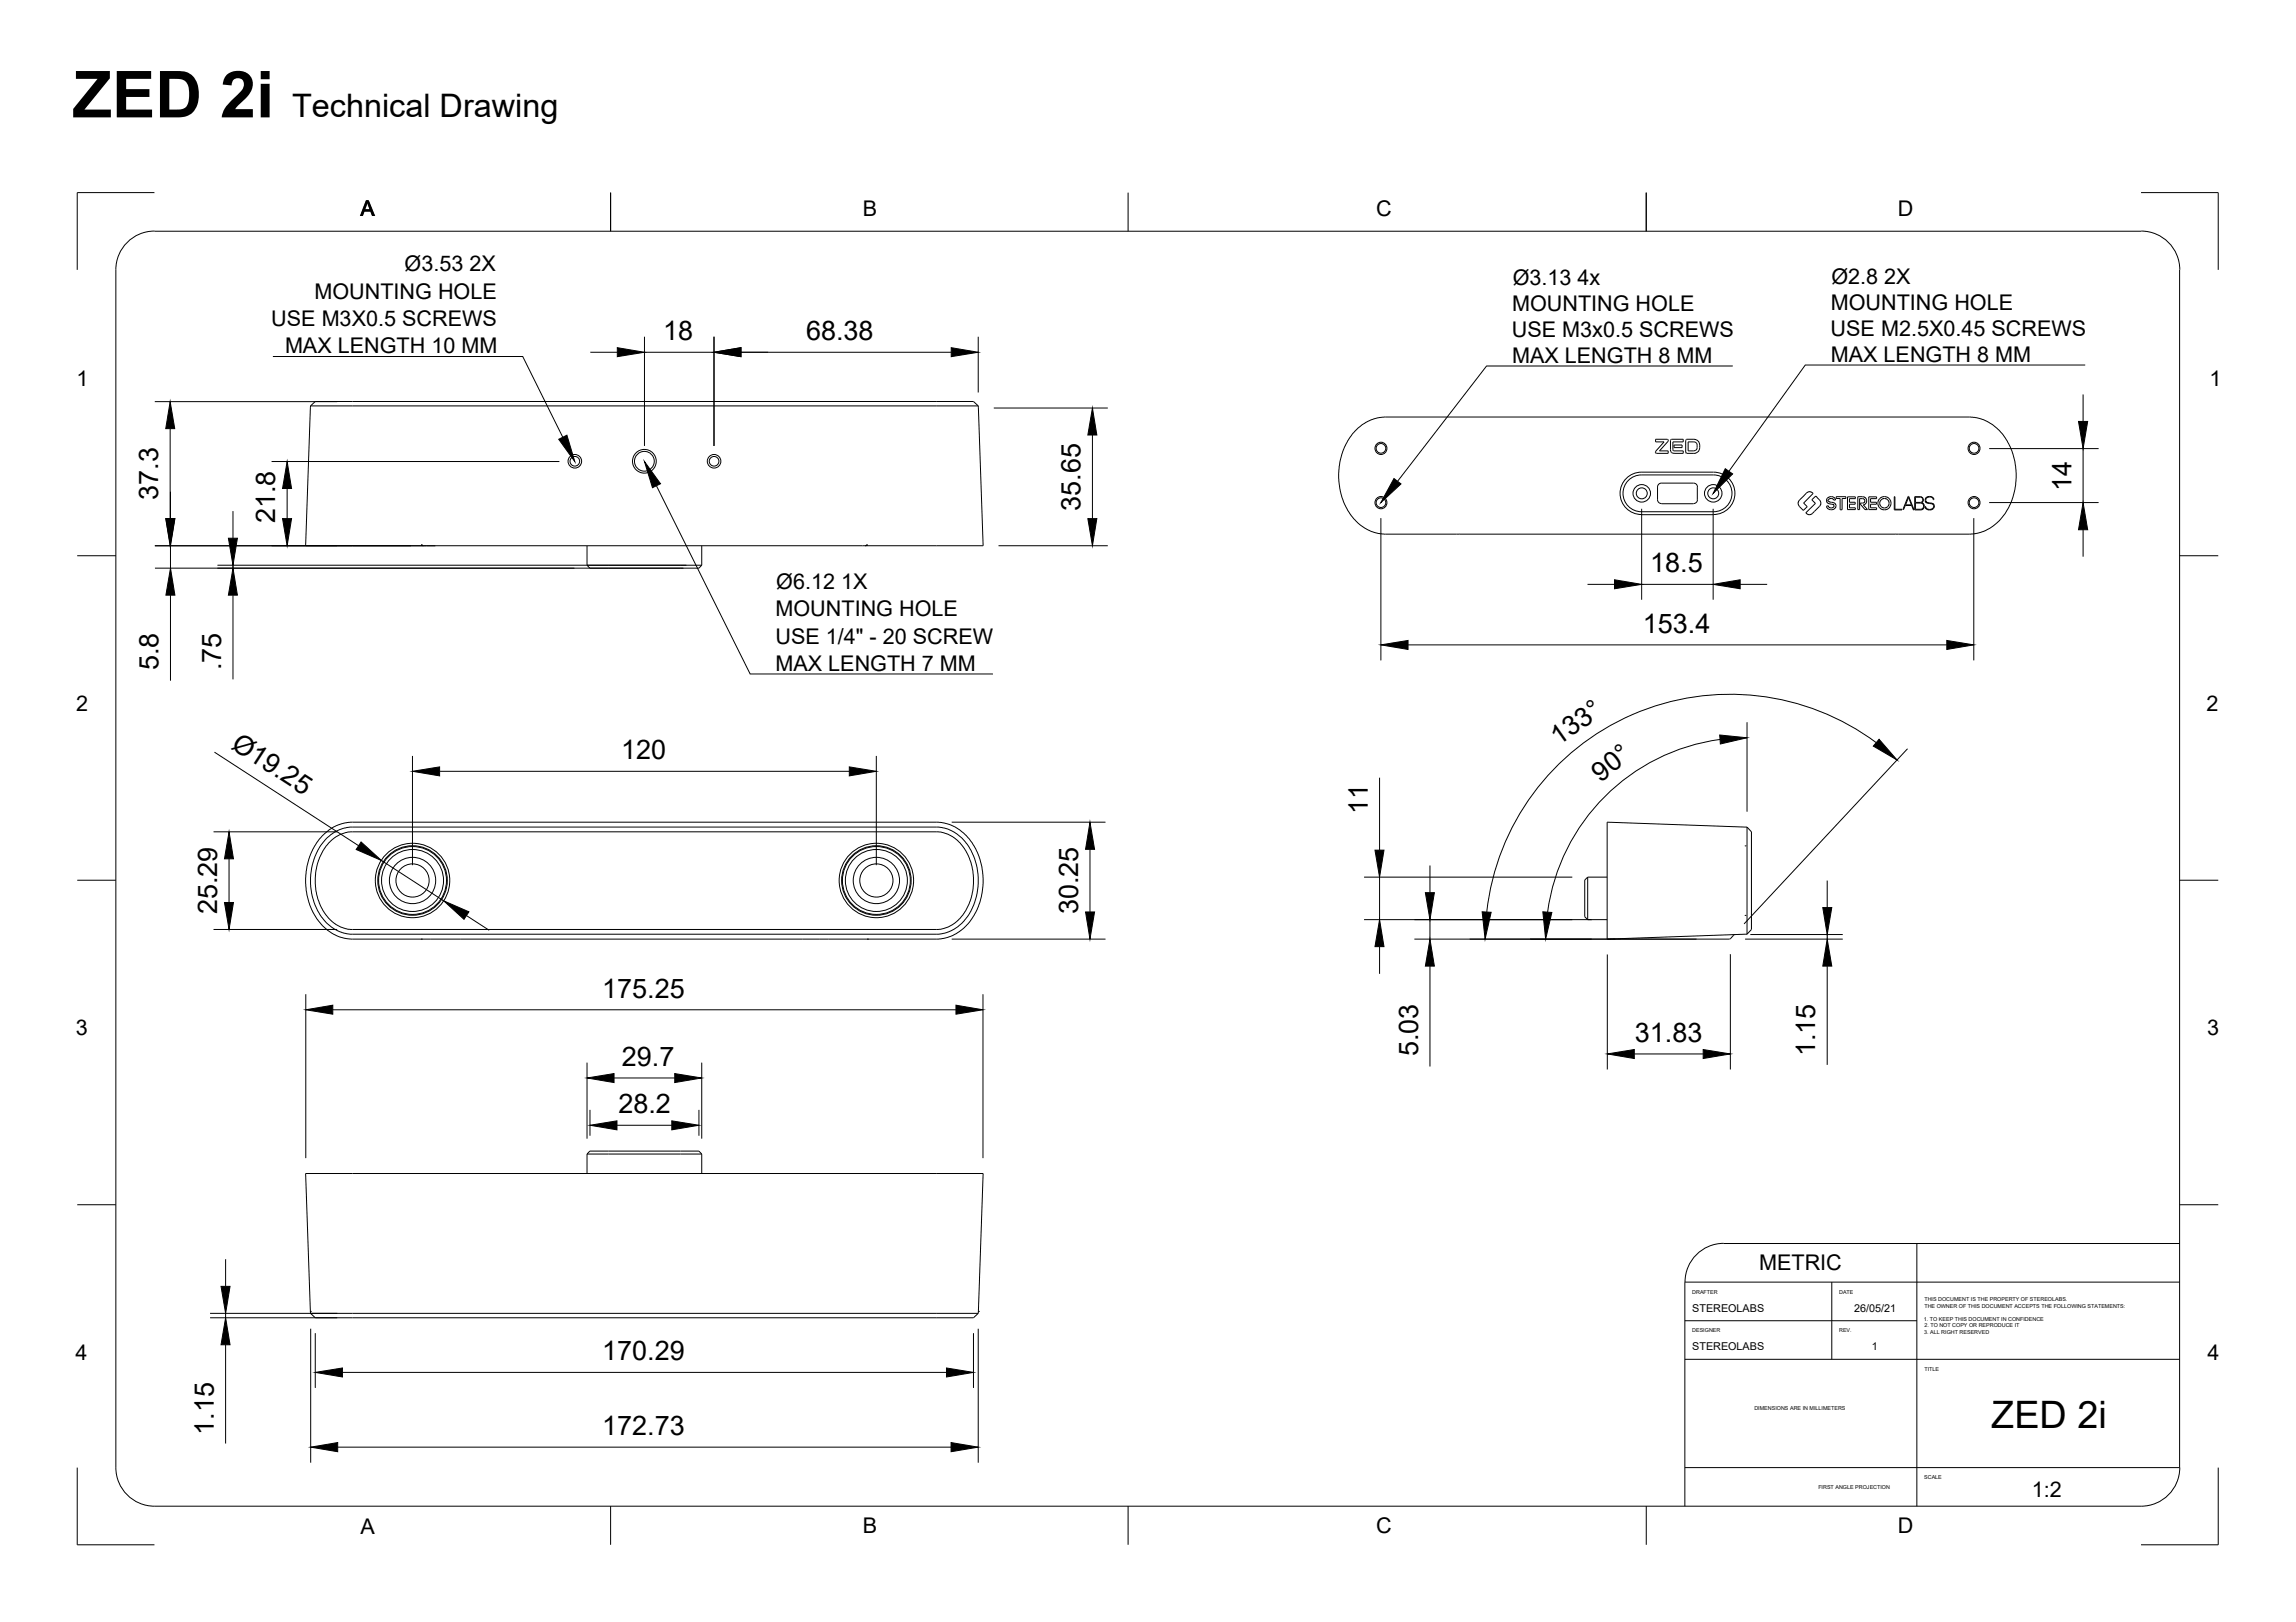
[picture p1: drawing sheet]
<svg xmlns="http://www.w3.org/2000/svg" width="297mm" height="210mm" viewBox="0 0 297 210" stroke-linecap="round" stroke-linejoin="round" font-family="sans-serif">
<defs><g id="words">
<text font-size="8.4" x="9.4" y="15.2">ZED 2i</text>
<text font-size="4.9" x="257.6" y="184.8">ZED 2i</text>
<text font-size="4.2" x="37.8" y="15.2">Technical Drawing</text>
<g font-size="3.5">
<text x="85.8" y="44">18</text>
<text x="104.3" y="44">68.38</text>
<text x="20.5" y="64.7" transform="rotate(-90 20.5 64.7)">37.3</text>
<text x="268" y="63.6" transform="rotate(-90 268 63.6)">14</text>
<text x="35.6" y="67.7" transform="rotate(-90 35.6 67.7)">21.8</text>
<text x="139.8" y="66.1" transform="rotate(-90 139.8 66.1)">35.65</text>
<text x="213.5" y="74.1">18.5</text>
<text x="212.5" y="81.9">153.4</text>
<text x="20.5" y="86.7" transform="rotate(-90 20.5 86.7)">5.8</text>
<text x="28.6" y="86.7" transform="rotate(-90 28.6 86.7)">.75</text>
<text x="29.8" y="96.7" transform="rotate(33 29.8 96.7)">Ø19.25</text>
<text x="80.3" y="98.3">120</text>
<text x="201.6" y="96.5" transform="rotate(-35 201.6 96.5)">133°</text>
<text x="207.1" y="101.3" transform="rotate(-38 207.1 101.3)">90°</text>
<text x="177" y="105.4" transform="rotate(-90 177 105.4)">11</text>
<text x="28.1" y="118.3" transform="rotate(-90 28.1 118.3)">25.29</text>
<text x="139.5" y="118.3" transform="rotate(-90 139.5 118.3)">30.25</text>
<text x="77.9" y="129.1">175.25</text>
<text x="80.5" y="138">29.7</text>
<text x="183.5" y="136.7" transform="rotate(-90 183.5 136.7)">5.03</text>
<text x="211.5" y="134.8">31.83</text>
<text x="234.8" y="136.7" transform="rotate(-90 234.8 136.7)">1.15</text>
<text x="80" y="144.1">28.2</text>
<text x="77.9" y="176.1">170.29</text>
<text x="27.6" y="185.7" transform="rotate(-90 27.6 185.7)">1.15</text>
<text x="77.9" y="185.7">172.73</text>
</g>
<g font-size="2.8">
<text x="46.7" y="28">A</text>
<text x="111.6" y="28">B</text>
<text x="178.1" y="28">C</text>
<text x="245.5" y="28">D</text>
<text x="52.3" y="35.1">Ø3.53 2X</text>
<text x="40.7" y="38.7">MOUNTING HOLE</text>
<text x="195.6" y="40.2">MOUNTING HOLE</text>
<text x="195.7" y="36.9">Ø3.13 4x</text>
<text x="236.9" y="40.1">MOUNTING HOLE</text>
<text x="236.9" y="36.7">Ø2.8 2X</text>
<text x="35.1" y="42.2">USE M3X0.5 SCREWS</text>
<text x="36.9" y="45.7">MAX LENGTH 10 MM</text>
<text x="195.6" y="43.6">USE M3x0.5 SCREWS</text>
<text x="195.6" y="47">MAX LENGTH 8 MM</text>
<text x="236.8" y="43.5">USE M2.5X0.45 SCREWS</text>
<text x="236.9" y="46.8">MAX LENGTH 8 MM</text>
<text x="9.9" y="50">1</text>
<text x="285.8" y="50">1</text>
<text x="100.4" y="76.2">Ø6.12 1X</text>
<text x="100.3" y="79.7">MOUNTING HOLE</text>
<text x="100.3" y="83.3">USE 1/4&quot; - 20 SCREW</text>
<text x="100.3" y="86.8">MAX LENGTH 7 MM</text>
<text x="9.8" y="92">2</text>
<text x="285.5" y="92">2</text>
<text x="9.8" y="134">3</text>
<text x="285.5" y="134">3</text>
<text x="227.6" y="164.3">METRIC</text>
<text x="9.8" y="176">4</text>
<text x="285.6" y="176">4</text>
<text x="262.9" y="193.8">1:2</text>
<text x="46.7" y="198.5">A</text>
<text x="111.6" y="198.4">B</text>
<text x="178.1" y="198.4">C</text>
<text x="245.5" y="198.4">D</text>
</g>
<g font-size="1.4">
<text x="218.9" y="169.8">STEREOLABS</text>
<text x="239.9" y="169.8">26/05/21</text>
<text x="218.9" y="174.8">STEREOLABS</text>
<text x="242.1" y="174.7">1</text>
</g>
<g font-size=".7">
<text x="218.9" y="167.4">DRAFTER</text>
<text x="237.9" y="167.4">DATE</text>
<text x="218.9" y="172.4">DESIGNER</text>
<text x="237.9" y="172.4">REV.</text>
<text x="248.9" y="170.9">1. TO KEEP THIS DOCUMENT IN CONFIDENCE</text>
<text x="248.9" y="172.6">3. ALL RIGHT RESERVED</text>
<text x="249" y="168.4">THIS DOCUMENT IS THE PROPERTY OF STEREOLABS.</text>
<text x="249" y="169.3">THE OWNER OF THIS DOCUMENT ACCEPTS THE FOLLOWING STATEMENTS:</text>
<text x="249" y="171.8">2. TO NOT COPY OR REPRODUCE IT</text>
<text x="249" y="177.4">TITLE</text>
<text x="227" y="182.4">DIMENSIONS ARE IN MILLIMETERS</text>
<text x="248.9" y="191.4">SCALE</text>
<text x="235.2" y="192.7">FIRST ANGLE PROJECTION</text>
</g>
</g></defs>
<!-- layer: Visible -->
<g fill="none" stroke="#000" stroke-width=".13">
<path d="M40.2 52.5h86.4M40.2 52.5l.6-.5h85.1l.7 .5M40.2 52.5l-.7 18.1h87.7l-.6-18.1M175.4 55.7a5.3 5.3 0 0 1 3.9-1.7h76.1a6.6 6.6 0 0 1 5.1 5.2l.2 .7a8.4 8.4 0 0 1-3 8.2 5.3 5.3 0 0 1-2.9 1h-76.2a6.6 6.6 0 0 1-5.1-5.2l-.2-.7a8.8 8.8 0 0 1 2.1-7.5zM214.2 56.8h1.5a.17 .17 0 0 1 .1 .1 .17 .17 0 0 1 0 .2l-1.1 1.2h1.1v.4h-1.5l-.1-.1v-.2l1.1-1.2h-1.1zM216.2 56.9l1.6-.1v.4h-1.4l.1 1.1h1.3v.4l-1.4-.1a.41 .41 0 0 1-.3-.4v-1.2M216.2 56.9h-.1M216.6 57.6h1v.3h-1zM218.1 57v1.6M218.1 58.6h.1M218.1 56.9v.1M218.2 56.8l1.1 .1a.73 .73 0 0 1 .6 .7l-.1 .6-.4 .4-1.2 .1"/>
<path d="M218.3 56.8l-.2 .1M218.4 57.2h.7l.3 .1 .2 .3-.1 .6-.4 .1h-.7zM54.5 70.5l.2 .1M54.5 70.5l.3 .1M54.5 70.5h.1M75.9 73.1l.4 .4h14.1l.4-.4M75.9 73.1h14.9M75.9 70.6v2.5M90.8 70.6v2.5M112.2 70.5l-.2 .1 .2-.1M112.2 70.5h.1M188.2 69.1h.1"/>
<path d="M212.3 61.5h9.4a2.38 2.38 0 0 1 2.4 2.3 2.38 2.38 0 0 1-2.4 2.4h-9.4M212.3 61.1h9.4a2.74 2.74 0 0 1 2.8 2.7 2.74 2.74 0 0 1-2.8 2.8h-9.4M212.4 61.5a2.38 2.38 0 0 0-2.4 2.3 2.38 2.38 0 0 0 2.4 2.4M212.4 61.1a2.74 2.74 0 0 0-2.8 2.7 2.74 2.74 0 0 0 2.8 2.8M214.4 64.7l.1 .2 .2 .2 .2 .1M214.4 63v1.7M214.9 62.5h4.2l.3 .1 .1 .2 .1 .2M214.9 62.5l-.2 .1-.2 .2-.1 .2M219.6 63v1.7M219.6 64.7l-.1 .2-.1 .2-.3 .1h-4.2M232.8 64.7l1.1-1 .3-.1 .4 .3-1.3 1.2 .5 .5-.5 .5-.6-.7-.1-.3zM234.4 64.7l.5-.5 .3 .4a.63 .63 0 0 1 .2 .9l-1 1-.2 .1a.53 .53 0 0 1-.6-.2l1.3-1.3z"/>
<path d="M236.3 64.8l.2 .3 .4 .1a.29 .29 0 0 1 .4 .3 .29 .29 0 0 1-.5 .2h-.1l-.2-.2h-.2a.5 .5 0 0 0 .5 .5M236.3 64.8h.1M236.5 64.8a.38 .38 0 0 1 .4-.3 .38 .38 0 0 1 .3 .2h.3a.6 .6 0 0 0-.7-.4 .6 .6 0 0 0-.5 .5M236.6 64.8a.64 .64 0 0 0 .6 .3l.3 .3M236.8 66h.1M237.5 65.5v.2l-.2 .1-.4 .2M237.5 65.3v.1M237.6 64.3h1.2v.2h-.5v1.5h-.2v-1.5h-.5zM239 64.3h1v.2h-.7v.5h.7v.2h-.7v.5h.7v.2h-1zM240.3 64.3h.8l.3 .1a.53 .53 0 0 1-.3 .9l.5 .6h-.3l-.6-.7v-.1h.3a.29 .29 0 0 0 .3-.3 .29 .29 0 0 0-.3-.3h-.4v1.4h-.3zM241.8 64.3h1v.2h-.8v.5h.8v.2h-.8v.5h.8v.2h-1zM245.1 64.3h.1v1.6h.9v.1h-1z"/>
<path d="M245.8 69.1h.1M246.9 64.2l.7 1.8h-.1l-.2-.6h-.8l-.2 .5h-.1zM246.9 64.4l.4 .9h-.8zM248.7 64.5v.3M248.7 64.5l-.1-.1-.2-.1h-.6v.7h.6l.3-.2M248.8 65.8l-.3 .1M248.8 64.5l-.2-.2h-.9v1.7h.8a.48 .48 0 0 0 .4-.4 .48 .48 0 0 0-.3-.5M248.8 64.8l-.2 .2M248.8 64.5v.4M248.9 65.5l-.1 .3M248.9 65.5v-.1a.36 .36 0 0 0-.4-.3h-.7v.8h.7M249 65.6l.1 .1a.7 .7 0 0 0 1 .1"/>
<path d="M249 64.8l.1 .1a.36 .36 0 0 0 .4 .2l.5 .1 .1 .2M249 65.5v.1M249.2 64.4l-.1 .3M249.2 64.5v.2a.33 .33 0 0 0 .4 .4h.4l.2 .3M249.6 64.3h.1M249.6 64.3l-.4 .2M249.7 64.3l.2 .1 .2 .3a.36 .36 0 0 0-.4-.4h-.3l-.3 .2M250.2 65.4v.2l-.2 .2-.4 .1a.48 .48 0 0 1-.5-.4h-.1M250.2 65.4v.4M41.7 108.1a5.4 5.4 0 0 1 3.9-1.7h75.8l.7 .1a6.6 6.6 0 0 1 4.8 5.1l.1 .7a8.4 8.4 0 0 1-2.9 8.3 5.3 5.3 0 0 1-3 .9h-75.7l-.9-.1a6.9 6.9 0 0 1-4.8-5.9l-.2-1.4a8.6 8.6 0 0 1 2.2-6zM42.2 108.5a4.9 4.9 0 0 1 3.4-1.5h75.5a5.6 5.6 0 0 1 5 4.1l.3 1.2 .2 1.2-.1 1.2-.3 1.8a5.6 5.6 0 0 1-5.1 4.4h-75.5a5.6 5.6 0 0 1-5-4.4l-.3-.9-.1-1.2v-1.2l.4-1.8a7.3 7.3 0 0 1 1.6-2.9zM42.5 109.1a4.2 4.2 0 0 1 3.1-1.5h75.5a4.9 4.9 0 0 1 4.4 3.7l.3 .8 .1 1.4-.1 2a5.5 5.5 0 0 1-3.9 4.7l-.5 .1h-75.8a4.9 4.9 0 0 1-4.4-3.7l-.2-.8-.2-1.4 .1-2a7 7 0 0 1 1.6-3.3z"/>
<path d="M205.4 113.5l-.4 .4v4.7l.4 .4M205.4 113.5v5.5M205.4 113.5h2.5M205.4 119h2.5M225.8 109.5h.1M225.8 118.5h.1M226 107v13.9M226 107l.6 .6v12.7l-.6 .6M226 107l-18.1-.6v15.1M54.5 121.5h.1M54.6 121.5h.1M112.2 121.5h.1"/>
<path d="M207.9 121.5h15.9M208.1 121.5h.1M224.3 121l-.5 .5M224.5 120.9l-.2 .1M226 120.9l-18.1 .6M75.9 149.3l.4-.3h14.1l.4 .3M75.9 149.3h14.9M75.9 149.3v2.6M90.8 149.3v2.6M40.2 169.7h.1M40.2 169.7l-.7-17.8h87.7l-.6 17.8M40.2 169.7v.3"/>
<path d="M40.2 170h86.4M40.2 170l.6 .5h85.1l.7-.5M126.6 169.7h.1M126.6 169.7v.3"/>
<circle cx="74.4" cy="59.7" r=".88"/>
<circle cx="74.4" cy="59.7" r=".62"/>
<circle cx="83.4" cy="59.7" r="1.53"/>
<circle cx="83.4" cy="59.7" r="1.28"/>
<circle cx="92.4" cy="59.7" r=".88"/>
<circle cx="92.4" cy="59.7" r=".62"/>
<circle cx="178.6" cy="58" r=".78"/>
<circle cx="178.7" cy="58" r=".62"/>
<circle cx="255.4" cy="58" r=".78"/>
<circle cx="255.4" cy="58" r=".62"/>
<circle cx="178.6" cy="65" r=".78"/>
<circle cx="178.7" cy="65" r=".62"/>
<circle cx="212.4" cy="63.8" r="1.13"/>
<circle cx="212.4" cy="63.8" r=".71"/>
<circle cx="221.6" cy="63.8" r="1.13"/>
<circle cx="221.6" cy="63.8" r=".71"/>
<circle cx="243.8" cy="65.1" r=".86"/>
<circle cx="243.8" cy="65.1" r=".61"/>
<circle cx="255.4" cy="65" r=".78"/>
<circle cx="255.4" cy="65" r=".62"/>
<circle cx="53.4" cy="113.9" r="4.5"/>
<circle cx="53.4" cy="113.9" r="4.4"/>
<circle cx="53.4" cy="113.9" r="3"/>
<circle cx="53.4" cy="113.9" r="2.15"/>
<circle cx="53.4" cy="113.9" r="4"/>
<circle cx="53.4" cy="113.9" r="4.8"/>
<circle cx="113.4" cy="113.9" r="4.5"/>
<circle cx="113.4" cy="113.9" r="4.4"/>
<circle cx="113.4" cy="113.9" r="3"/>
<circle cx="113.4" cy="113.9" r="2.15"/>
<circle cx="113.4" cy="113.9" r="4"/>
<circle cx="113.4" cy="113.9" r="4.8"/>
</g>
<!-- layer: Border -->
<g fill="none" stroke="#000" stroke-width=".13">
<path d="M15 34.9v155a5 5 0 0 0 5 5h257a5 5 0 0 0 5-5M15 34.9a5 5 0 0 1 5-5h257a5 5 0 0 1 5 5M20 24.9h-10v10M79 24.9v5M145.9 24.9v5M213 24.9v5M277 24.9h10v10M282 34.9v155M10 71.9h5M282 71.9h5M10 113.9h5M282 113.9h5"/>
<path d="M10 155.9h5M282 155.9h5M10 189.9v10h10M79 194.9v5M145.9 194.9v5M213 194.9v5M287 189.9v10h-10"/>
</g>
<!-- layer: TitleBlock -->
<path d="M218 170.9h30M218 175.9h64M223 160.9h59M223 160.9a5 5 0 0 0-5 5M237 165.9v10M248 160.9v34M282 165.9h-64v29M218 189.9h64" fill="none" stroke="#000" stroke-width=".13"/>
<!-- layer: Dimensions -->
<g fill="none" stroke="#000" stroke-width=".13">
<path d="M20 52h23.6M22 55.5v11.6M35.1 59.7h37.3M76.4 45.6h3.5M83.4 43.6v14.1M83.4 45.6h9M92.4 43.6v14.1M95.9 45.6h27.2M126.6 43.6v7.2M128.6 52.8h14.7M141.3 56.3v10.8M257.3 58.1h14.2"/>
<path d="M269.5 51v3.5M269.5 58.1v6.9M20 70.6h36.3M20 73.5h68.4M22.1 63.6v3.5M22.1 70.6v2.9M22.1 77v11.1M28.1 73.1h60.7M30.1 66.1v3.6M30.1 73.1v.4M30.1 77v10.9M37.1 63.2v3.9"/>
<path d="M129.2 70.6h14.1M178.6 67v18.5M205.4 75.6h3.5M212.4 65.8v11.8M212.4 75.6h9.2M221.6 65.8v11.8M225.1 75.6h3.5M255.4 67v18.5M257.3 65h14.2M269.5 68.6v3.4M27.7 97.3l18.7 12.1M53.4 97.8v14.2"/>
<path d="M56.9 99.8h53M113.4 97.8v14.2M182.2 83.5h69.7M222.5 95.7a26.1 26.1 0 0 0-22.3 22.3M226 93.5v11.5M242.7 96.1a31.7 31.7 0 0 0-50.4 21.9M246.8 96.9l-21.2 22.7M27.6 107.6h16M29.6 111.1v5.7M49.3 111.4l8.1 5.2M60.3 118.5l3 1.9M123.1 106.4h19.9"/>
<path d="M141 109.9v8.1M176.5 113.5h26.9M176.5 119h29.4M178.5 100.6v9.4M178.5 113.5v5.5M185 112v3.5M185 119v2.5M236.4 114v3.4M27.6 120.3h16M39.6 128.7v21.2M43.1 130.7h80.6M75.9 137.5v9.9"/>
<path d="M79.4 139.5h7.9M90.8 137.5v9.9M123.1 121.5h19.9M127.2 128.7v21.2M178.5 122.5v3.5M183 121.5h36.5M185 125v13M207.9 123.5v14.9M211.4 136.4h8.9M223.9 123.5v14.9M225.8 121.5h12.6M226.4 120.9h12"/>
<path d="M236.4 120.9v.6M236.4 125v12.8M76.3 143.6v3.4M79.8 145.6h7.1M90.4 143.6v3.4M27.2 170h16.4M27.2 170.5h16.4M29.2 163v3.5M29.2 170v.5M29.2 174v12.8M40.2 172v17.3M40.8 172.5v7.1"/>
<path d="M44.3 177.6h78.1M125.9 172.5v7.1M126.6 172v17.3M43.7 187.3h79.3"/>
</g>
<g fill="#000" stroke="#000" stroke-width=".13">
<path d="M22 52l.6 3.5h-1.2zM79.9 45l3.5 .6-3.5 .6zM92.4 45.6l3.5-.6v1.2zM123.1 45l3.5 .6-3.5 .6zM141.3 52.8l.6 3.5h-1.2zM268.9 54.5h1.2l-.6 3.6zM21.4 67.1h1.2l-.6 3.5zM21.5 67.1h1.1l-.5 3.5zM22.1 73.5l.5 3.5h-1.1zM29.5 69.7h1.2l-.6 3.4zM30.1 73.5l.6 3.5h-1.2zM37.1 59.7l.6 3.5h-1.1z"/>
<path d="M36.6 67.1h1.1l-.6 3.5zM140.7 67.1h1.2l-.6 3.5zM208.9 75l3.5 .6-3.5 .6zM221.6 75.6l3.5-.6v1.2zM269.5 65l.6 3.6h-1.2zM53.4 99.8l3.5-.6v1.2zM109.9 99.2l3.5 .6-3.5 .6zM178.6 83.5l3.6-.6v1.1zM222.5 95.1l3.5 .4-3.4 .8zM243.1 95.7l2.3 2.7-3-1.8zM251.9 82.9l3.5 .6-3.5 .5zM29.6 107.6l.6 3.5h-1.2z"/>
<path d="M29 116.8h1.2l-.6 3.5zM46.7 109l2.6 2.4-3.2-1.5zM57.4 116.6l3.3 1.4-.7 1zM141 106.4l.6 3.5h-1.2zM140.4 118h1.2l-.6 3.5zM177.9 110h1.1l-.5 3.5zM184.4 115.5h1.2l-.6 3.5zM191.7 118l1.2 .1-.8 3.4zM199.6 118l1.2 .1-.8 3.4zM235.8 117.4h1.2l-.6 3.5zM39.6 130.7l3.5-.6v1.1zM75.9 139.5l3.5-.6v1.2z"/>
<path d="M87.3 138.9l3.5 .6-3.5 .6zM123.7 130.1l3.5 .6-3.5 .5zM178.5 119l.5 3.5h-1.1zM185 121.5l.6 3.5h-1.2zM207.9 136.4l3.5-.6v1.2zM220.3 135.8l3.6 .6-3.6 .6zM236.4 121.5l.6 3.5h-1.2zM76.3 145.6l3.5-.6v1.2zM86.9 145l3.5 .6-3.5 .6zM28.6 166.5h1.2l-.6 3.5zM29.2 170.5l.6 3.5h-1.2zM40.8 177.6l3.5-.6v1.2z"/>
<path d="M122.4 177l3.5 .6-3.5 .6zM40.2 187.3l3.5-.6v1.2zM123 186.7l3.6 .6-3.6 .6z"/>
</g>
<!-- layer: Annotations -->
<path d="M72.3 56.8l1-.5 1.1 3.4zM83.4 59.7l2 2.9-1 .5zM180.3 61.9l1 .7-2.7 2.4zM223.2 60.7l1 .6-2.6 2.6z" fill="#000" stroke="#000" stroke-width=".13"/>
<path d="M35.3 46.1h32.3l5.2 10.5M224.2 47.4h-31.9l-11.5 14.9M269.8 47.2h-36.2l-9.9 13.8M84.9 62.9l12.1 24.3h31.5" fill="none" stroke="#000" stroke-width=".13"/>
<use href="#words"/>
</svg>
